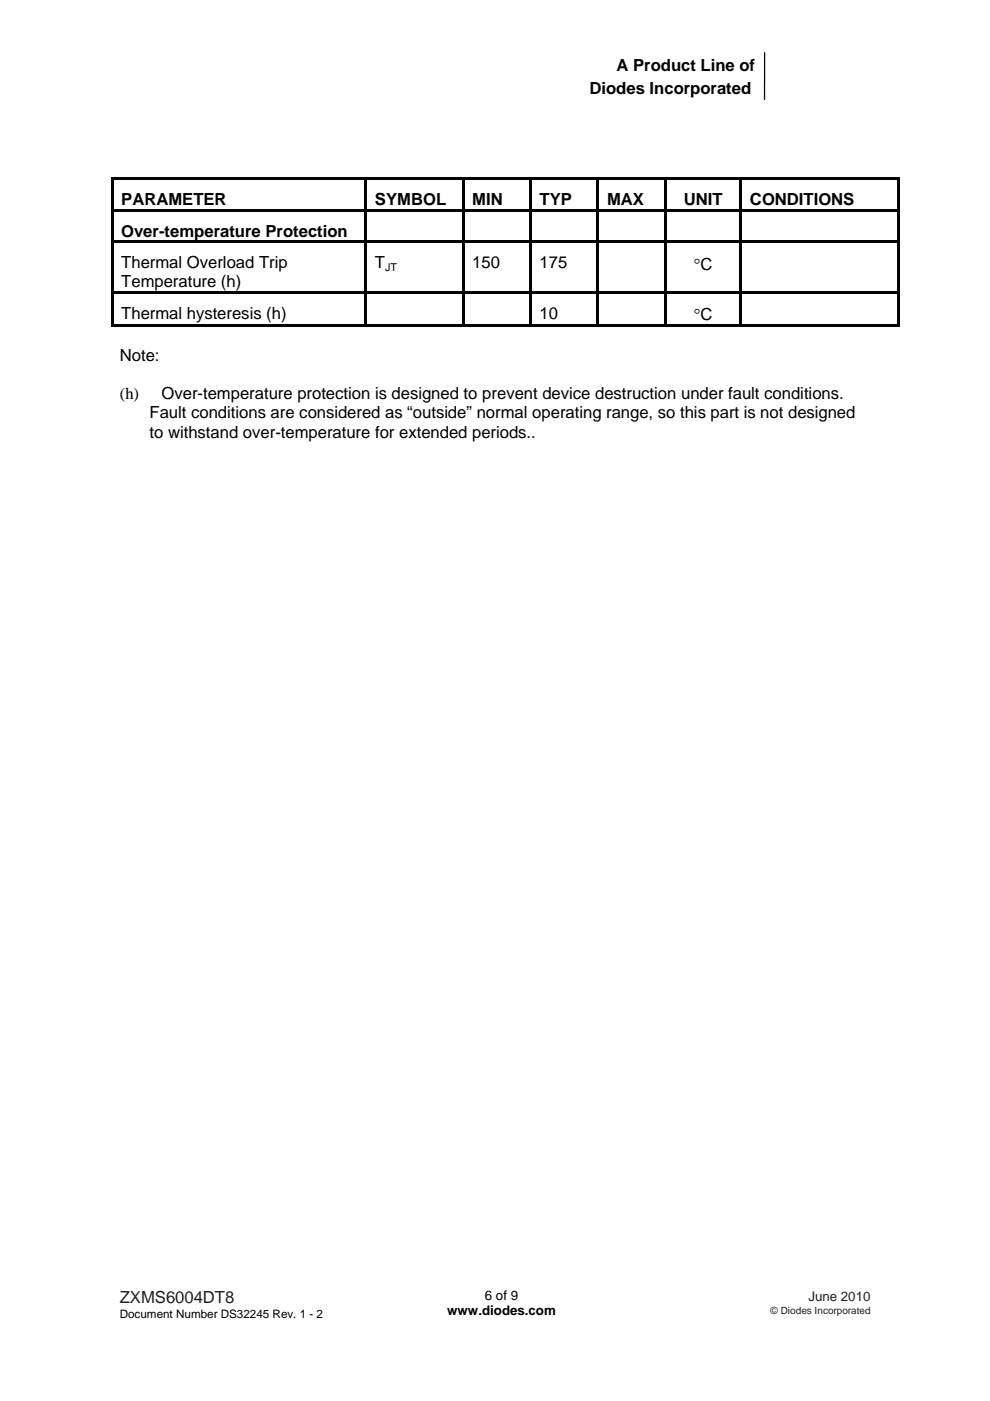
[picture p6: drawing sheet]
<svg xmlns="http://www.w3.org/2000/svg" width="210mm" height="297mm" viewBox="0 0 210 297" stroke-linecap="round" stroke-linejoin="round" font-family="sans-serif">
<defs><g id="words">
<g font-size="3.5">
<text x="130.7" y="15.2">A Product Line of</text>
<text x="125" y="19.9">Diodes Incorporated</text>
<text x="25.7" y="43.5">PARAMETER</text>
<text x="79.5" y="43.5">SYMBOL</text>
<text x="100.2" y="43.5">MIN</text>
<text x="114.5" y="43.5">TYP</text>
<text x="128.8" y="43.5">MAX</text>
<text x="145" y="43.5">UNIT</text>
<text x="159.1" y="43.5">CONDITIONS</text>
<text x="25.7" y="50.2">Over-temperature Protection</text>
<text x="25.7" y="56.9">Thermal Overload Trip</text>
<text x="79.5" y="56.9">T</text>
<text x="100.2" y="56.9">150</text>
<text x="114.4" y="56.9">175</text>
<text x="147.1" y="57.2">°C</text>
<text x="25.7" y="60.9">Temperature (h)</text>
<text x="25.7" y="67.6">Thermal hysteresis (h)</text>
<text x="114.4" y="67.6">10</text>
<text x="147.1" y="67.9">°C</text>
<text x="25.4" y="76.5">Note:</text>
<text x="25.4" y="84.7">(h)</text>
<text x="31.7" y="88.7">Fault conditions are considered as “outside” normal operating range, so this part is not designed</text>
<text x="34.2" y="84.7">Over-temperature protection is designed to prevent device destruction under fault conditions.</text>
<text x="31.7" y="92.8">to withstand over-temperature for extended periods..</text>
</g>
<text font-size="3.5" fill="#231f20" x="25.4" y="276.2">ZXMS6004DT8</text>
<g font-size="2.8">
<text x="102.8" y="275.6">6 of 9</text>
<text x="94.9" y="278.8">www.diodes.com</text>
</g>
<text font-size="2.8" fill="#231f20" x="171.5" y="275.9">June 2010</text>
<text font-size="2.5" x="25.4" y="279.3">Document Number DS32245 Rev. 1 - 2</text>
<text font-size="2.3" x="81.7" y="57.4">JT</text>
<text font-size="2.1" fill="#231f20" x="163.4" y="278.5">© Diodes Incorporated</text>
</g></defs>
<path d="M162.2 11.2v9.9" fill="none" stroke="#000" stroke-width=".26"/>
<g fill="#000">
<path d="M23.5 37.6h.6v.5h-.6zM23.5 37.6h167.3v.5h-167.3zM190.2 37.6h.6v.5h-.6zM23.5 38.1h.6v6.2h-.6zM23.5 44.3h167.3v.5h-167.3zM23.5 44.8h.6v6.2h-.6zM23.5 51h167.3v.5h-167.3zM77.3 38.1h.6v6.2h-.6zM77.3 44.8h.6v6.2h-.6zM98 38.1h.5v6.2h-.5zM98 44.8h.5v6.2h-.5zM112.3 38.1h.5v6.2h-.5z"/>
<path d="M112.3 44.8h.5v6.2h-.5zM126.6 38.1h.5v6.2h-.5zM126.6 44.8h.5v6.2h-.5zM140.8 38.1h.6v6.2h-.6zM140.8 44.8h.6v6.2h-.6zM156.9 38.1h.5v6.2h-.5zM156.9 44.8h.5v6.2h-.5zM190.2 38.1h.6v6.2h-.6zM190.2 44.8h.6v6.2h-.6zM23.5 51.5h.6v10.2h-.6zM23.5 61.7h167.3v.6h-167.3zM23.5 62.3h.6v6.9h-.6z"/>
<path d="M23.5 68.7h53.8v.5h-53.8zM77.3 51.5h.6v10.2h-.6zM77.3 62.3h.6v6.9h-.6zM77.9 68.7h20.1v.5h-20.1zM98 51.5h.5v10.2h-.5zM98 62.3h.5v6.9h-.5zM98.5 68.7h13.8v.5h-13.8zM112.3 51.5h.5v10.2h-.5zM112.3 62.3h.5v6.9h-.5zM112.8 68.7h13.8v.5h-13.8zM126.6 51.5h.5v10.2h-.5zM126.6 62.3h.5v6.9h-.5z"/>
<path d="M127.1 68.7h13.7v.5h-13.7zM140.8 51.5h.6v10.2h-.6zM140.8 62.3h.6v6.9h-.6zM141.4 68.7h15.5v.5h-15.5zM156.9 51.5h.5v10.2h-.5zM156.9 62.3h.5v6.9h-.5zM157.4 68.7h32.8v.5h-32.8zM190.2 51.5h.6v10.2h-.6zM190.2 62.3h.6v6.9h-.6zM190.2 68.7h.6v.5h-.6z"/>
</g>
<use href="#words"/>
</svg>
